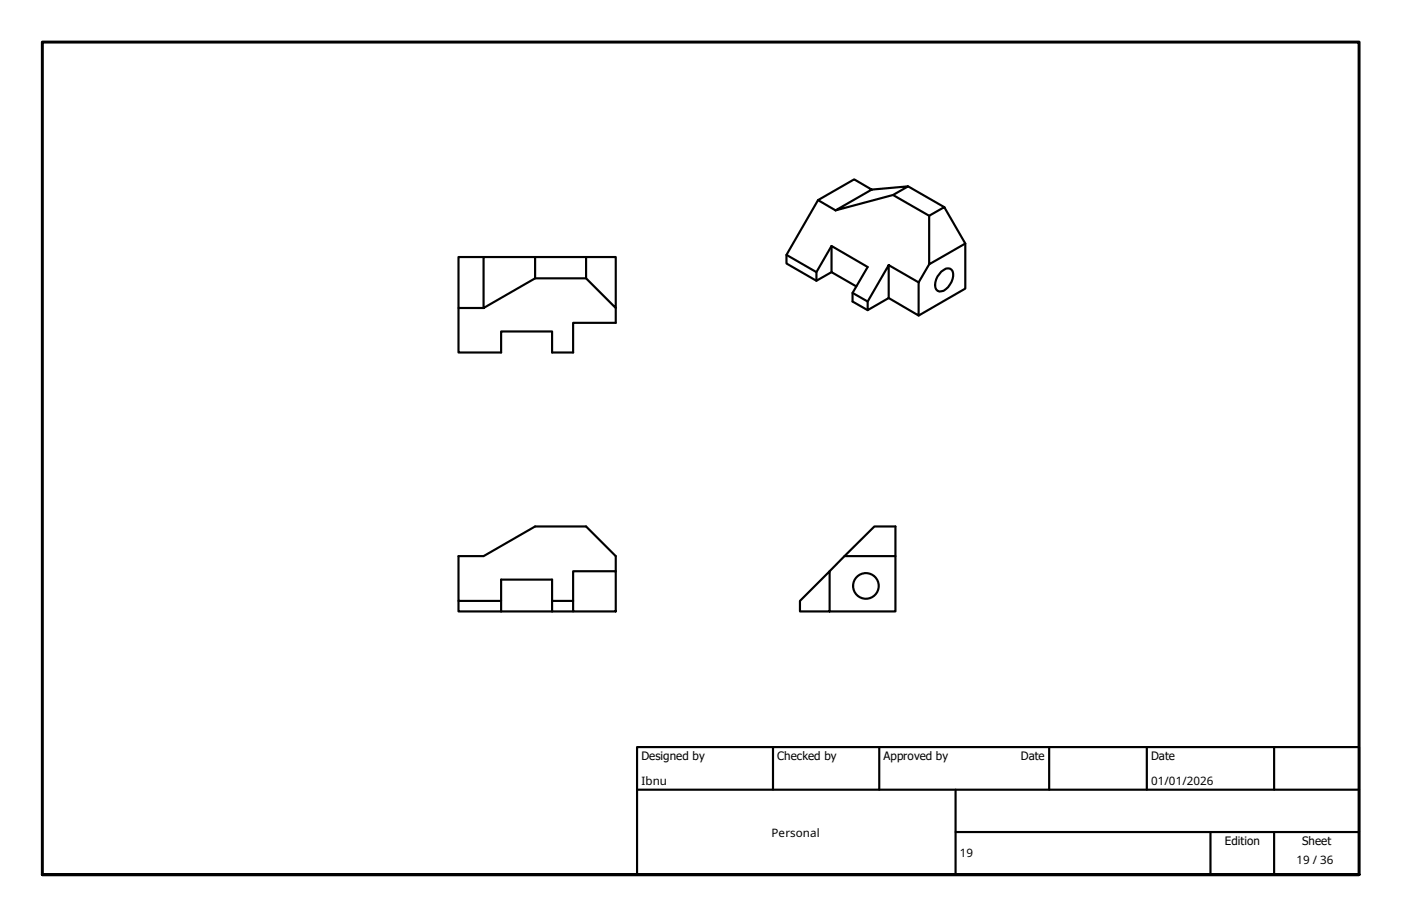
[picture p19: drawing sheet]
<svg xmlns="http://www.w3.org/2000/svg" width="330mm" height="216mm" viewBox="0 0 330 216" stroke-linecap="round" stroke-linejoin="round" font-family="sans-serif">
<defs><g id="words">
<g font-size="2.7">
<text x="151" y="179">Designed by</text>
<text x="183" y="179">Checked by</text>
<text x="208" y="179">Approved by</text>
<text x="240.3" y="178.9">Date</text>
<text x="271" y="178.9">Date</text>
<text x="151" y="184.8">Ibnu</text>
<text x="271" y="184.8">01/01/2026</text>
<text x="181.7" y="197">Personal</text>
<text x="226" y="201.9">19</text>
<text x="288.4" y="199">Edition</text>
<text x="305.2" y="203.4">19 / 36</text>
<text x="306.6" y="199">Sheet</text>
</g>
</g></defs>
<!-- layer: Visible (ISO) -->
<g fill="none" stroke="#000" stroke-width=".51">
<path d="M192.6 47.1l-7.4 12.9 7 4.1M195.8 57.9l-3.6 6.2v2l3.6-2M205.2 44.6l-4.1-2.4-8.5 4.9 4.1 2.4 13.5-3.6 3.6-2-8.6 .7-8.5 4.9M210.2 45.9l8.6 4.9M213.8 43.9l8.5 4.9M218.8 50.8l3.5-2 5 8.5-8.5 4.9zM227.3 57.3v10.6l-11 6.4M107.9 72.5v10.5h10.1v-5h12v5h4.9v-7h10.1v-3.5M113.9 60.5h-6v12h6l12.1-7v-5h-12.1v12M126 65.5h12M126 60.5h12M138 60.5h7v12l-7-7z"/>
<path d="M185.2 60v2l7 4.1M200.7 69l3.6 2M201.6 67.4l-5.8-3.3v-6.2l8.5 5-3.6 6.1v2l3.6 2M209.2 62.4l-4.9 8.6v2l4.9-2.8v-7.8l7.1 4.1M216.3 66.5v7.8l-7.1-4.1M218.8 62.2l-2.5 4.3M221.6 63.9a1.78 1.78 0 0 1 2.4-.4 3.7 3.7 0 0 1-1.3 4.6 1.39 1.39 0 0 1-1.7 .5 1.39 1.39 0 0 1-.8-1.5 4.6 4.6 0 0 1 1.4-3.2zM134.9 134.5h10.1v9.5h-10.1zM145 134.5v-3.6l-7-6.9h-12l-12.1 6.9h-6v10.6h10.1M198.8 130.9h12v-6.9h-4.9l-10.6 10.5M210.8 130.9v13.1h-15.5M107.9 141.5v2.5h10.1"/>
<path d="M118 144v-7.5h12v7.5M118 144h16.9M130 141.5h4.9M188.3 141.5l7-7v9.5h-7z"/>
<circle cx="203.9" cy="138" r="3"/>
</g>
<!-- layer: Border (ISO) -->
<path d="M10 205.9v-196h310v196h-310h310" fill="none" stroke="#000" stroke-width=".7"/>
<!-- layer: Title (ISO) -->
<path d="M150 175.9h170v30h-170zM182 175.9v10M207 175.9v10M247 175.9v10M270 175.9v10M300 175.9v10M150 185.9h170M225 195.9h95M225 185.9v20M285 195.9v10M300 195.9v10" fill="none" stroke="#000" stroke-width=".51"/>
<use href="#words"/>
</svg>
